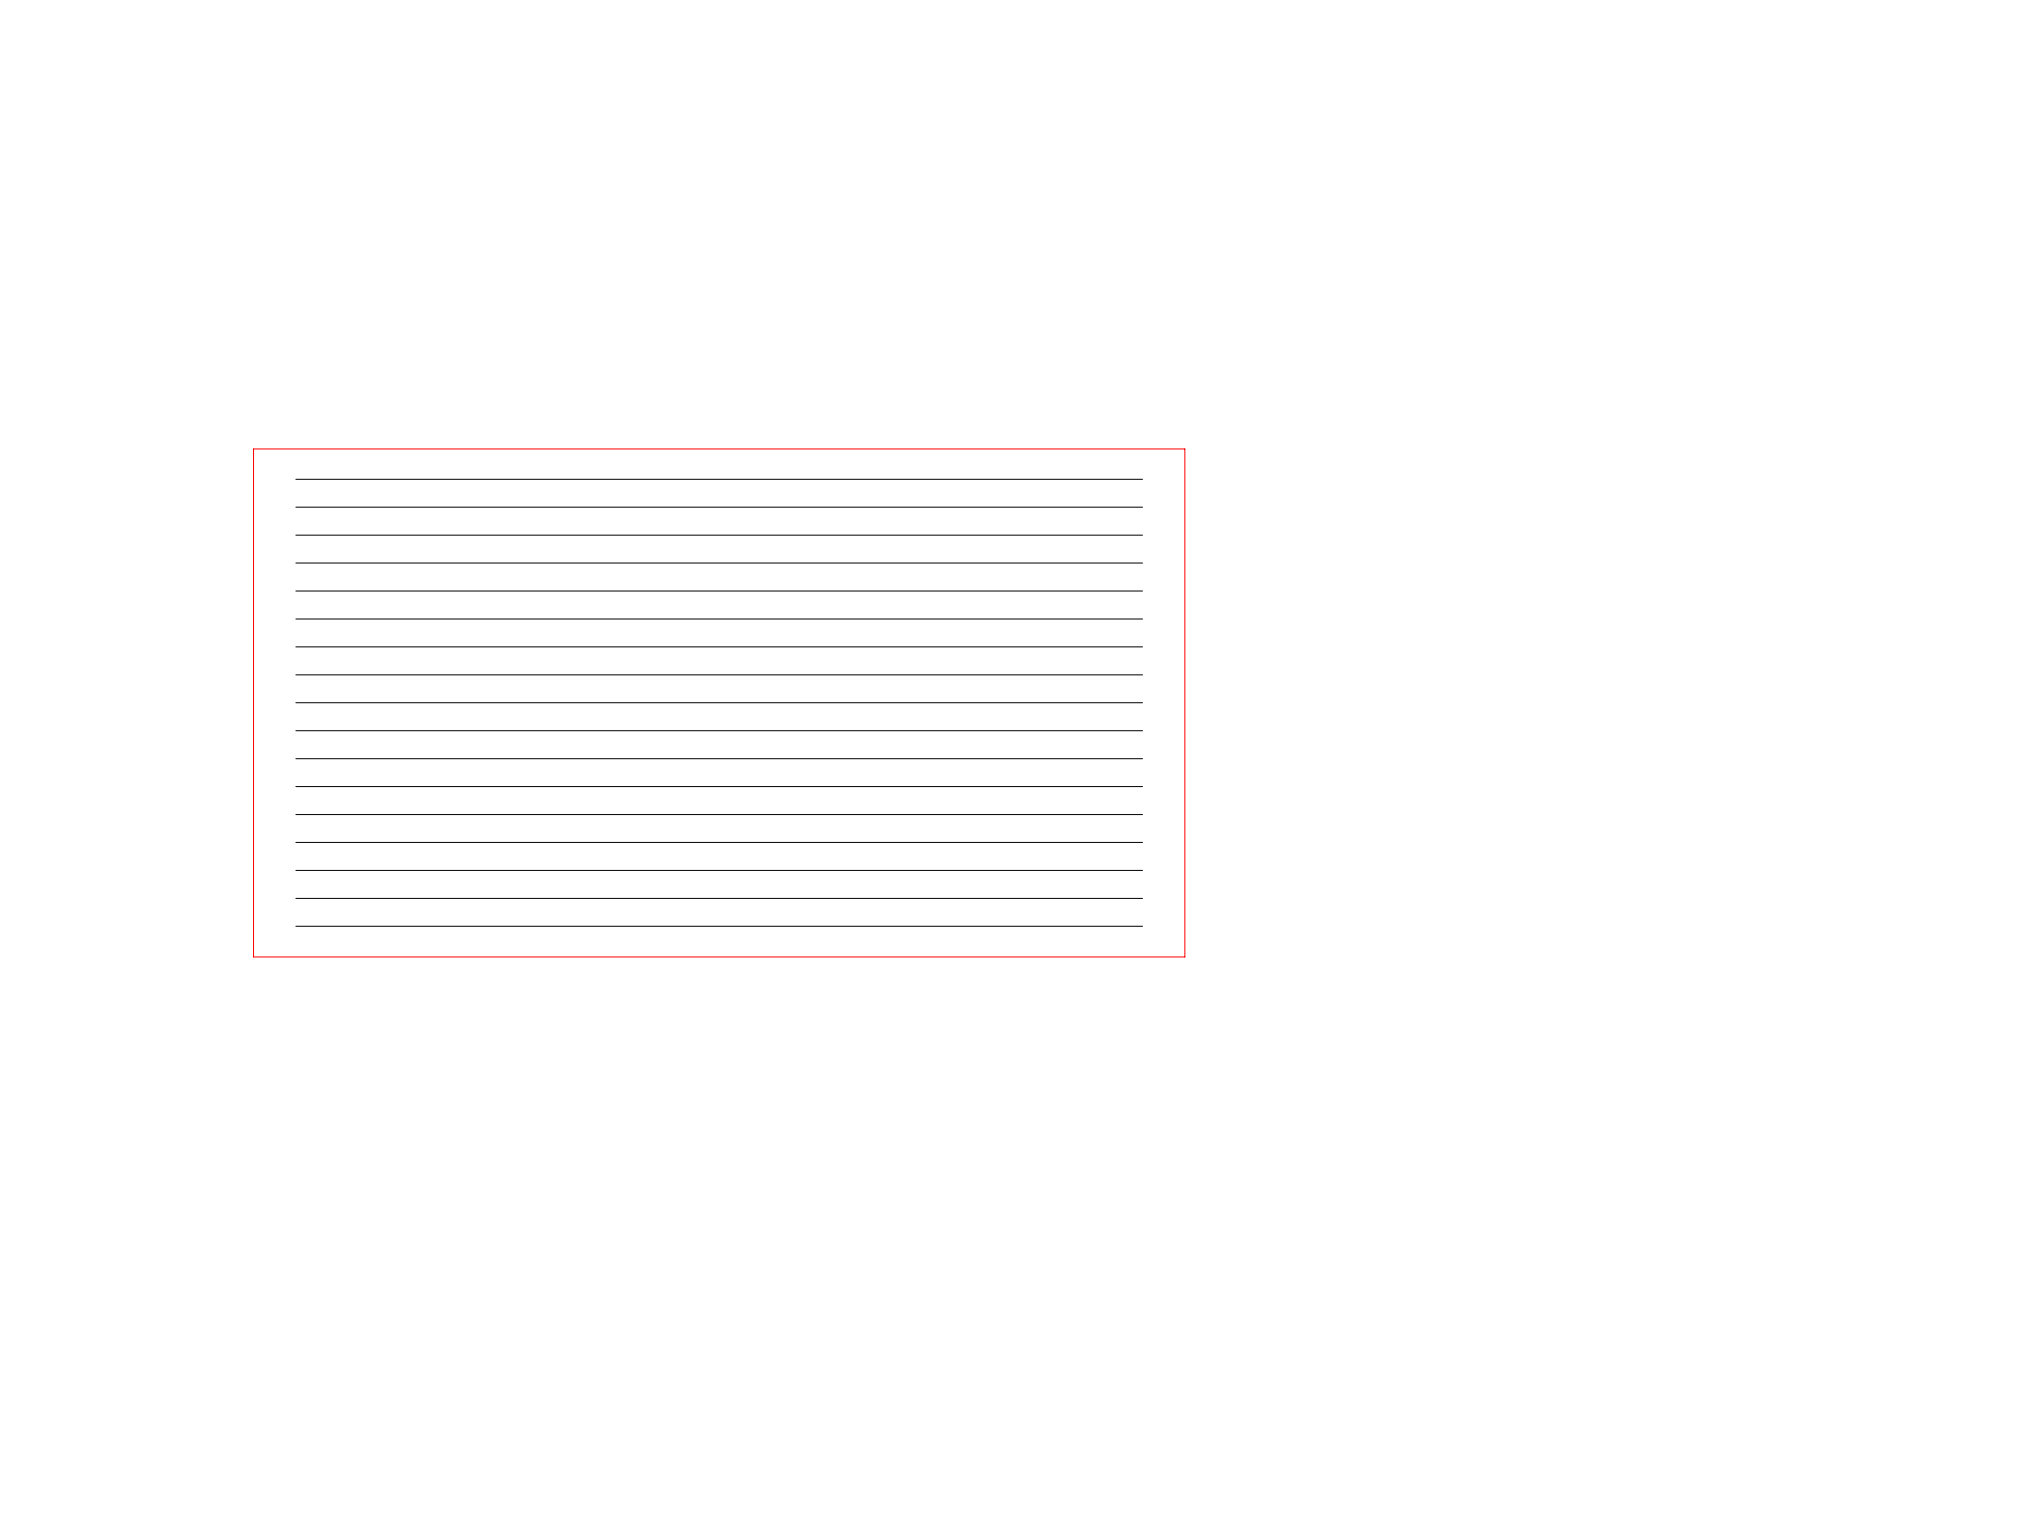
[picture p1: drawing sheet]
<svg xmlns="http://www.w3.org/2000/svg" width="610mm" height="457mm" viewBox="0 0 610 457" stroke-linecap="round" stroke-linejoin="round" font-family="sans-serif">
<g fill="none" stroke="#000" stroke-width=".3">
<path d="M88.8 143.8h254M88.8 152.2h254M88.8 160.5h254M88.8 168.9h254M88.8 177.3h254M88.8 185.7h254M88.8 194.1h254M88.8 202.5h254M88.8 210.8h254M88.8 219.2h254M88.8 227.6h254M88.8 236h254"/>
<path d="M88.8 244.4h254M88.8 252.7h254M88.8 261.1h254M88.8 269.5h254M88.8 277.9h254"/>
</g>
<path d="M76.1 134.7h279.4v152.4h-279.4z" fill="none" stroke="#f00" stroke-width=".3"/>
</svg>
